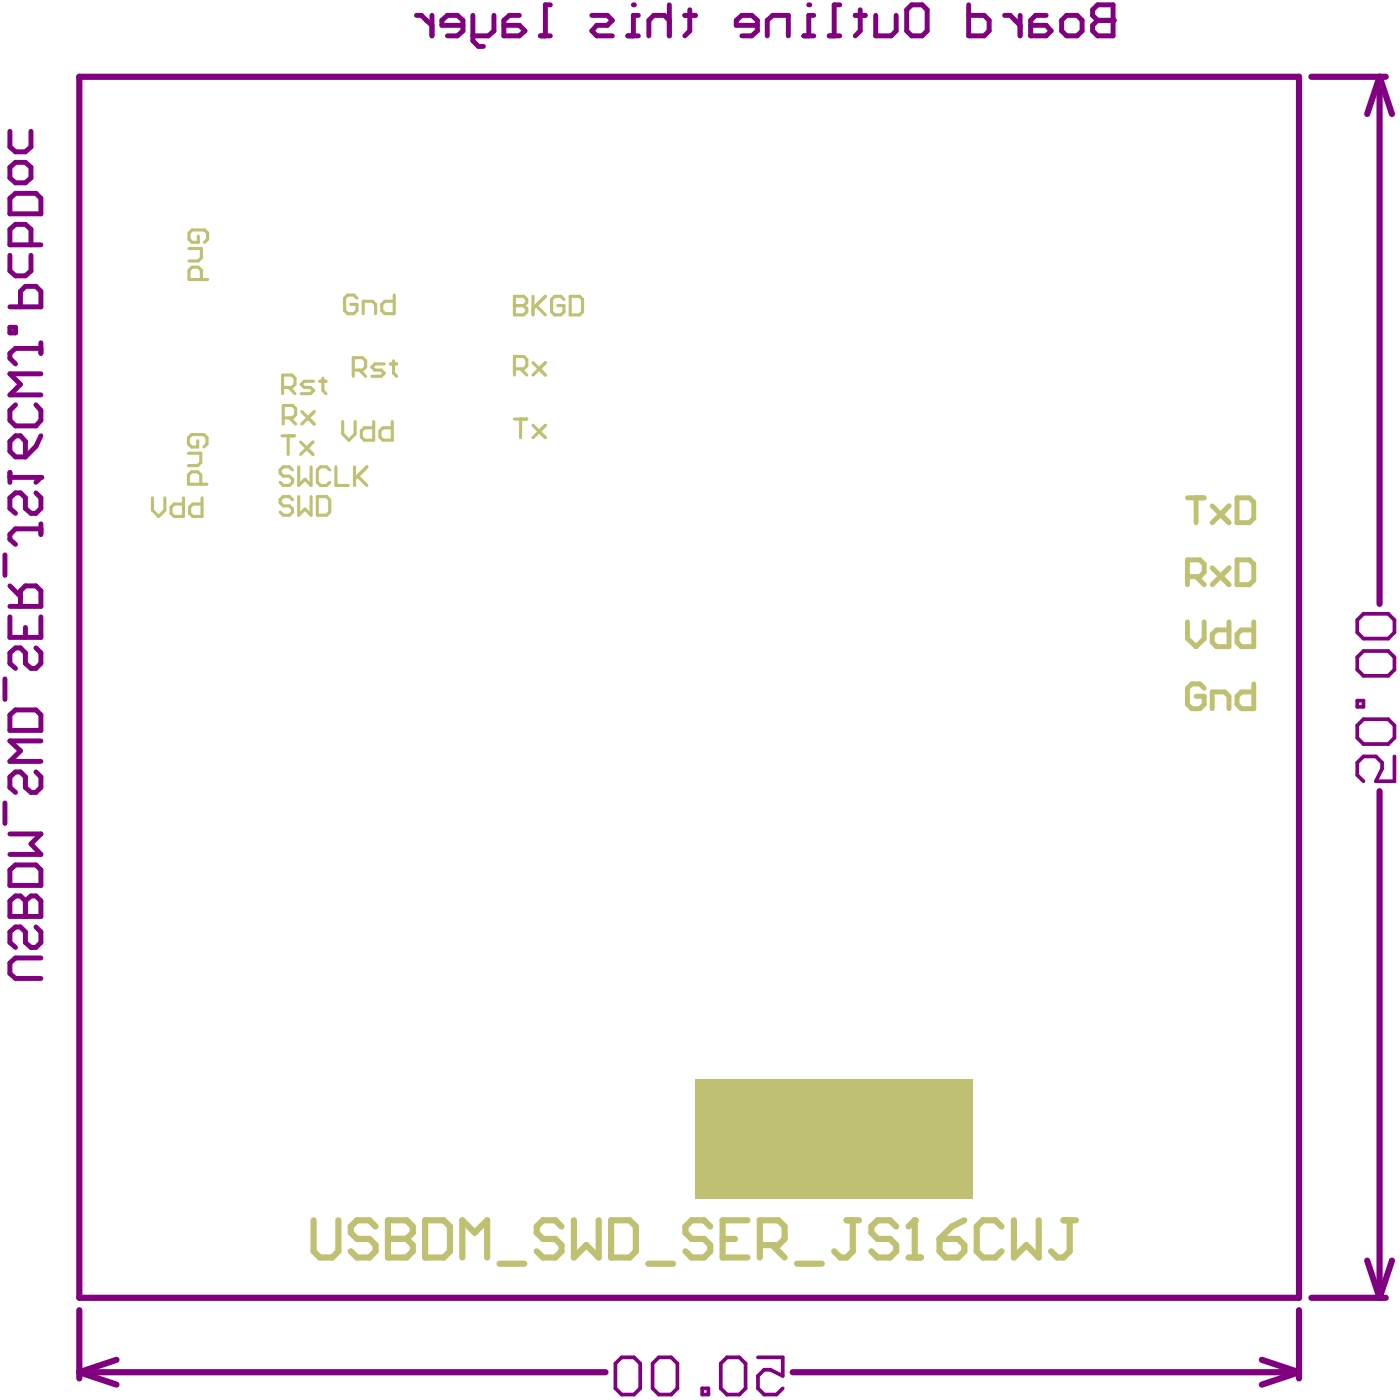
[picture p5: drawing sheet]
<svg xmlns="http://www.w3.org/2000/svg" width="96mm" height="96mm" viewBox="0 0 96 96" stroke-linecap="round" stroke-linejoin="round" font-family="sans-serif">
<g fill="none" stroke="#800080" stroke-width=".42">
<path d="M5.4 5.2h83.3v83.4h-83.3zM89.6 5.2h5M94.2 5.2l-.8 2.6M94.2 5.2l.9 2.6M94.2 5.2v36M94.2 54v34.6M5.4 89.5v4.6M5.4 93.7l2.6 .9M5.4 93.7h35.9M8 92.9l-2.6 .8M54.1 93.7h34.6M86.2 92.9l2.5 .8"/>
<path d="M88.7 89.5v4.6M88.7 93.7l-2.5 .9M89.6 88.6h5M93.4 86.1l.8 2.5M95.1 86.1l-.9 2.5"/>
</g>
<path d="M92.7 47.8h.4v.5h-.4zM93.1 41.9h1.7l.4 .4v.9l-.4 .4h-1.7l-.4-.4v-.9zM93.1 44.5h1.7l.4 .4v.8l-.4 .5h-1.7l-.4-.5v-.8zM93.1 49.1h1.7l.4 .4v.9l-.4 .4h-1.7l-.4-.4v-.9zM95.2 51.7v1.6h-1.2l.4-.8v-.4l-.4-.4h-.9l-.4 .4v.8l.4 .4" fill="none" stroke="#800080" stroke-width=".25"/>
<path d="M1.7 62.6v-1.1l-.3-.3h-.3l-.4 .3v1.1h2.1M2.5 63.3l.3 .3v.8l-.3 .3h-.4l-.4-.3v-.8l-.3-.3h-.3l-.4 .3v.8l.4 .3M2.8 65.4h-1.7l-.4 .4v.7l.4 .3h1.7" fill="none" stroke="#800080" stroke-width=".34"/>
<circle cx="1.7" cy="62.6" r=".17" fill="#800080"/>
<g fill="none" stroke="#800080" stroke-width=".34">
<path d="M.3 37.9v1.4M.7 32.3v.6M.7 32.6h2.1M2.5 33.7l.3 .3v.7l-.3 .4h-.4l-.4-.4v-.7l-.3-.3h-.3l-.4 .3v.7l.4 .4M2.8 35.8v.7M2.8 36.1h-1.7l-.4 .4v.3l.4 .4M.3 46.4v1.4M.3 54.8v1.4M.7 41.4h2.1v-1.1l-.3-.3h-.8l-.3 .3v1.1M.7 42.1v1.4h2.1v-1.4M.7 48.8l.4-.3h1.4l.3 .3v1.1h-2.1zM.7 59.4l.4-.3h1.4l.3 .3v1.1h-2.1z"/>
<path d="M.7 56.9h2.1l-.7 .7 .7 .7h-2.1M.7 40l.7 .7M1.7 42.8v.7M2.5 44.2l.3 .4v.7l-.3 .3h-.4l-.4-.3v-.7l-.3-.4h-.3l-.4 .4v.7l.4 .3M2.5 52.7l.3 .4v.7l-.3 .3h-.4l-.4-.3v-.7l-.3-.4h-.3l-.4 .4v.7l.4 .3M2.8 50.6h-2.1l.7 .7-.7 .7h2.1M1.7 62.6v-1.1l.4-.3h.4l.3 .3v1.1"/>
</g>
<circle cx="2.8" cy="32.6" r=".17" fill="#800080"/>
<g fill="none" stroke="#800080" stroke-width=".34">
<path d="M.7 9v1l.4 .4h.6l.4-.4v-1M.7 11.4l.4-.3h.6l.4 .3v.7l-.4 .4h-.6l-.4-.4zM.7 13.5l.4-.3h1.4l.3 .3v1.1h-2.1zM.7 17.4v1.1l.4 .3h.6l.4-.3v-1.1M2.1 16.7v-1l-.4-.4h-.6l-.4 .4v1h2.1M76 .3v2.1h-1l-.4-.3v-.4l.4-.3h1M.7 22.4h.4v.3h-.4zM.7 21h2.1v-1.1l-.3-.3h-.8l-.3 .3v1.1M1.1 29.8h.3l.3 .3v1.1h-.6l-.4-.4v-.7zM1.1 27.6l-.4 .4v.7l.4 .4h1.4l.3-.4v-.7l-.3-.4M2.8 32.6l-.3 .3M2.8 29.8l-.3 .7-.8 .7"/>
<path d="M2.8 23.8h-1.7l-.4 .3v.4l.4 .4M2.8 23.4v.7M2.8 25.5h-2.1l.7 .7-.7 .8h2.1"/>
</g>
<path d="M42.4 92.7h.9l.4 .4v1.7l-.4 .4h-.9l-.4-.4v-1.7zM45 92.7h.8l.5 .4v1.7l-.5 .4h-.8l-.4-.4v-1.7zM48 94.8h.4v.4h-.4zM49.6 92.7h.9l.4 .4v1.7l-.4 .4h-.9l-.4-.4v-1.7zM51.8 92.7h1.7v1.3l-.9-.5h-.4l-.4 .5v.8l.4 .4h.8l.5-.4" fill="none" stroke="#800080" stroke-width=".25"/>
<circle cx="76" cy="1.4" r=".17" fill="#800080"/>
<g fill="none" stroke="#800080" stroke-width=".34">
<path d="M54.9 2.4h.7M55.6 1.1h-.4v1.3M56.6 2.4h.7M57.3 .3h-.3v2.1M58.4 1.1h.7M58.7 .7v1.4l-.3 .3M59.8 1.1v1.3h1.1l.3-.3v-1M62.3 .3h.7l.3 .4v1.4l-.3 .3h-.7l-.4-.3v-1.4zM66.1 .3v2.1h1.1l.3-.3v-.7l-.3-.3h-1.1M68.6 1.1h.4l.7 .6M69.7 1.1v1.3M71.4 1.1h-.7l-.3 .3v1h1l.4-.3-.4-.4h-1"/>
<path d="M72.8 1.1h.8l.3 .3v.7l-.3 .3h-.8l-.3-.3v-.7zM76 .3h-1l-.4 .4v.4l.4 .3h1"/>
</g>
<circle cx="55.2" cy=".3" r=".17" fill="#800080"/>
<path d="M42.9 2.4h.7M43.6 1.1h-.3v1.3M45.7 1.4l-.3-.3h-.8l-.3 .3v1M45.7 .3v2.1M46.8 1.1h.7M47.1 .7v1.4l-.3 .3M51.7 1.7h-1.4v-.3l.4-.3h.6l.4 .3v.7l-.4 .3h-.6M52.4 2.4v-1l.4-.3h1v1.3" fill="none" stroke="#800080" stroke-width=".34"/>
<circle cx="43.3" cy=".3" r=".17" fill="#800080"/>
<path d="M28.4 1.1h.4l.7 .6M29.5 1.1v1.3M31.6 1.7h-1.4v-.3l.4-.3h.6l.4 .3v.7l-.4 .3h-.6M32.3 1.1v1.7l.4 .4h.3M33.7 1.1v1l-.4 .3h-1M35.5 1.1h-.7l-.4 .3v1h1.1l.3-.3-.3-.4h-1.1M36.9 2.4h.7M37.6 .3h-.4v2.1M40.4 1.1h1.1l.3 .3-.3 .3h-.7l-.4 .4 .4 .3h1" fill="none" stroke="#800080" stroke-width=".34"/>
<path d="M47.4 73.7h19v8.1h-19z" fill-rule="evenodd" fill="#c0c073"/>
<g fill="none" stroke="#c0c073" stroke-width=".34">
<path d="M81.1 39.4h.8l.3-.3v-.6l-.3-.3h-.8v1.7M81.1 34h1.1M81.7 34v1.7M81.7 39.4l.5 .5M82.8 34.5l1.1 1.2M82.8 38.8l1.1 1.1M83.4 35.1l.5-.6-1.1 1.2M83.4 39.4l.5-.6-1.1 1.1M84.5 34h.8l.3 .3v1.1l-.3 .3h-.8zM84.5 38.2h.8l.3 .3v1.1l-.3 .3h-.8zM81.1 42.5v1.1l.6 .6 .5-.6v-1.1M82.2 47l-.3-.3h-.5l-.3 .3v1.1l.3 .3h.5l.3-.3v-.6h-.5"/>
<path d="M82.8 48.4v-1.1h.8l.3 .2v.9M83.9 42.5v1.7h-.8l-.3-.3v-.6l.3-.3h.8M85.6 46.7v1.7h-.8l-.3-.3v-.6l.3-.2h.8M85.6 42.5v1.7h-.8l-.3-.3v-.6l.3-.3h.8"/>
</g>
<g fill="none" stroke="#c0c073" stroke-width=".21">
<path d="M12.9 17h.9v.6l-.3 .2h-.6M13.5 16.1v.5h-.4l-.2-.3v-.4l.2-.2h.9l.2 .2v.4l-.2 .3M13.8 19.1v-.6l-.3-.3h-.4l-.2 .3v.6h1.3M10.4 34v.8l.4 .5 .5-.5v-.8M12.5 34v1.3h-.6l-.2-.2v-.5l.2-.2h.6M12.9 30.9h.8v.7l-.2 .2h-.6M13.5 30.1v.4h-.4l-.2-.2v-.4l.2-.2h.8l.2 .2v.4l-.2 .2M13.7 33.1v-.7l-.2-.2h-.4l-.2 .2v.7h1.2M13.8 34v1.3h-.6l-.2-.2v-.5l.2-.2h.6M19.3 29.8h.8M19.3 26.5h.6l.2-.3v-.4l-.2-.2h-.6v1.3M19.3 28.5h.7l.2-.2v-.4l-.2-.2h-.7v1.3"/>
<path d="M19.7 29.8v1.2M19.7 26.5l.4 .4M19.8 28.5l.4 .5M20 34.1l-.2-.2h-.5l-.2 .2v.2l.2 .2h.5l.2 .3v.2l-.2 .2h-.5l-.2-.2M20 32.1l-.2-.2h-.5l-.2 .2v.2l.2 .2h.5l.2 .2v.2l-.2 .3h-.5l-.2-.3M20.4 31.9v1.3l.4-.5 .4 .5v-1.3M20.4 33.9v1.3l.4-.4 .4 .4v-1.3M20.5 30.2l.9 .8M20.6 28.1l.9 .9M21.4 30.2l-.9 .8M21.4 26h-.6l-.2 .2 .2 .3h.4l.2 .2-.2 .2h-.6M21.5 28.1l-.9 .9"/>
<path d="M21.7 33.9h.6l.2 .2v.9l-.2 .2h-.6zM21.8 26h.5M22 25.8v.9l.3 .2M22.5 32.1l-.2-.2h-.4l-.2 .2v.8l.2 .3h.4l.2-.3M22.9 31.9v1.3h.9M23.4 28.8v.8l.4 .5 .5-.5v-.8M24.1 25.3h.7l.2-.2v-.5l-.2-.2h-.7v1.3M24.2 31.9v1.3M24.4 20.4l-.2-.3h-.5l-.2 .3v.8l.2 .2h.5l.2-.2v-.4h-.4M24.4 32.5l.7 .7M24.5 25.3l.5 .4M24.8 21.4v-.8h.6l.2 .2v.6"/>
<path d="M25.1 31.9l-.9 .8M25.5 28.8v1.3h-.6l-.2-.3v-.4l.2-.2h.6M26.2 24.9h-.6l-.2 .2 .2 .2h.4l.2 .2-.2 .2h-.6M26.7 24.9h.4M26.8 28.8v1.3h-.6l-.3-.3v-.4l.3-.2h.6M26.9 24.6v.9l.2 .2M26.9 20.1v1.3h-.6l-.2-.2v-.4l.2-.2h.6M35.1 20.9h.1M35.1 20.2h.7l.2 .2v.3l-.2 .2 .2 .2v.2l-.2 .2h-.7zM35.1 25.2h.7l.2-.2v-.4l-.2-.3h-.7v1.3M35.1 28.6h.9M35.1 20.9h.7"/>
<path d="M35.6 25.2l.4 .4M35.6 28.6v1.3M36.4 24.8l.8 .8M36.4 29l.8 .9M36.4 20.2v1.3M36.6 20.9l.6 .6M37.2 24.8l-.8 .8M37.2 29l-.8 .9M37.2 20.2l-.8 .9M38.5 20.4l-.2-.2h-.4l-.2 .2v.9l.2 .2h.4l.2-.2v-.4h-.4M38.9 20.2h.7l.2 .2v.9l-.2 .2h-.7z"/>
</g>
<path d="M21.4 83.3v2.1l.4 .5h.9l.4-.5v-2.1M25.6 83.8l-.4-.5h-.8l-.4 .5v.4l.4 .4h.8l.4 .4v.4l-.4 .5h-.8l-.4-.5M26.5 83.3v2.6h1.3l.4-.5v-.4l-.4-.4h-1.3" fill="none" stroke="#c0c073" stroke-width=".42"/>
<circle cx="26.5" cy="84.6" r=".21" fill="#c0c073"/>
<g fill="none" stroke="#c0c073" stroke-width=".42">
<path d="M26.5 83.3h1.3l.4 .5v.4l-.4 .4h-1.3M29 83.3h1.3l.4 .5v1.6l-.4 .5h-1.3zM31.6 85.9v-2.6l.8 .9 .9-.9v2.6M34.1 86.3h1.7M38.3 83.8l-.4-.5h-.8l-.4 .5v.4l.4 .4h.8l.4 .4v.4l-.4 .5h-.8l-.4-.5M39.2 83.3v2.6l.8-.9 .9 .9v-2.6M41.7 83.3h1.3l.4 .5v1.6l-.4 .5h-1.3zM44.3 86.3h1.7M48.5 83.8l-.4-.5h-.9l-.4 .5v.4l.4 .4h.9l.4 .4v.4l-.4 .5h-.9l-.4-.5M49.3 84.6h.9M51 83.3h-1.7v2.6h1.7M51.9 85h1.3l.4-.4v-.8l-.4-.5h-1.3v2.6"/>
<path d="M52.7 85l.9 .9M54.4 86.3h1.7M57.8 83.3h.9M58.2 83.3v2.1l-.4 .5h-.4l-.4-.5M61.2 83.8l-.4-.5h-.9l-.4 .5v.4l.4 .4h.9l.4 .4v.4l-.4 .5h-.9l-.4-.5M62 85.9h.9M62.5 83.3v2.6"/>
</g>
<circle cx="62.5" cy="83.3" r=".21" fill="#c0c073"/>
<path d="M62.5 83.3l-.5 .5M64.2 84.6h1.2l.5 .4v.4l-.5 .5h-.8l-.4-.5zM65.9 83.3l-.9 .5-.8 .8M68.4 83.8l-.4-.5h-.9l-.4 .5v1.6l.4 .5h.9l.4-.5M69.2 83.3v2.6l.9-.9 .8 .9v-2.6M72.6 83.3h.9M73 83.3v2.1l-.4 .5h-.4l-.4-.5" fill="none" stroke="#c0c073" stroke-width=".42"/>
</svg>
